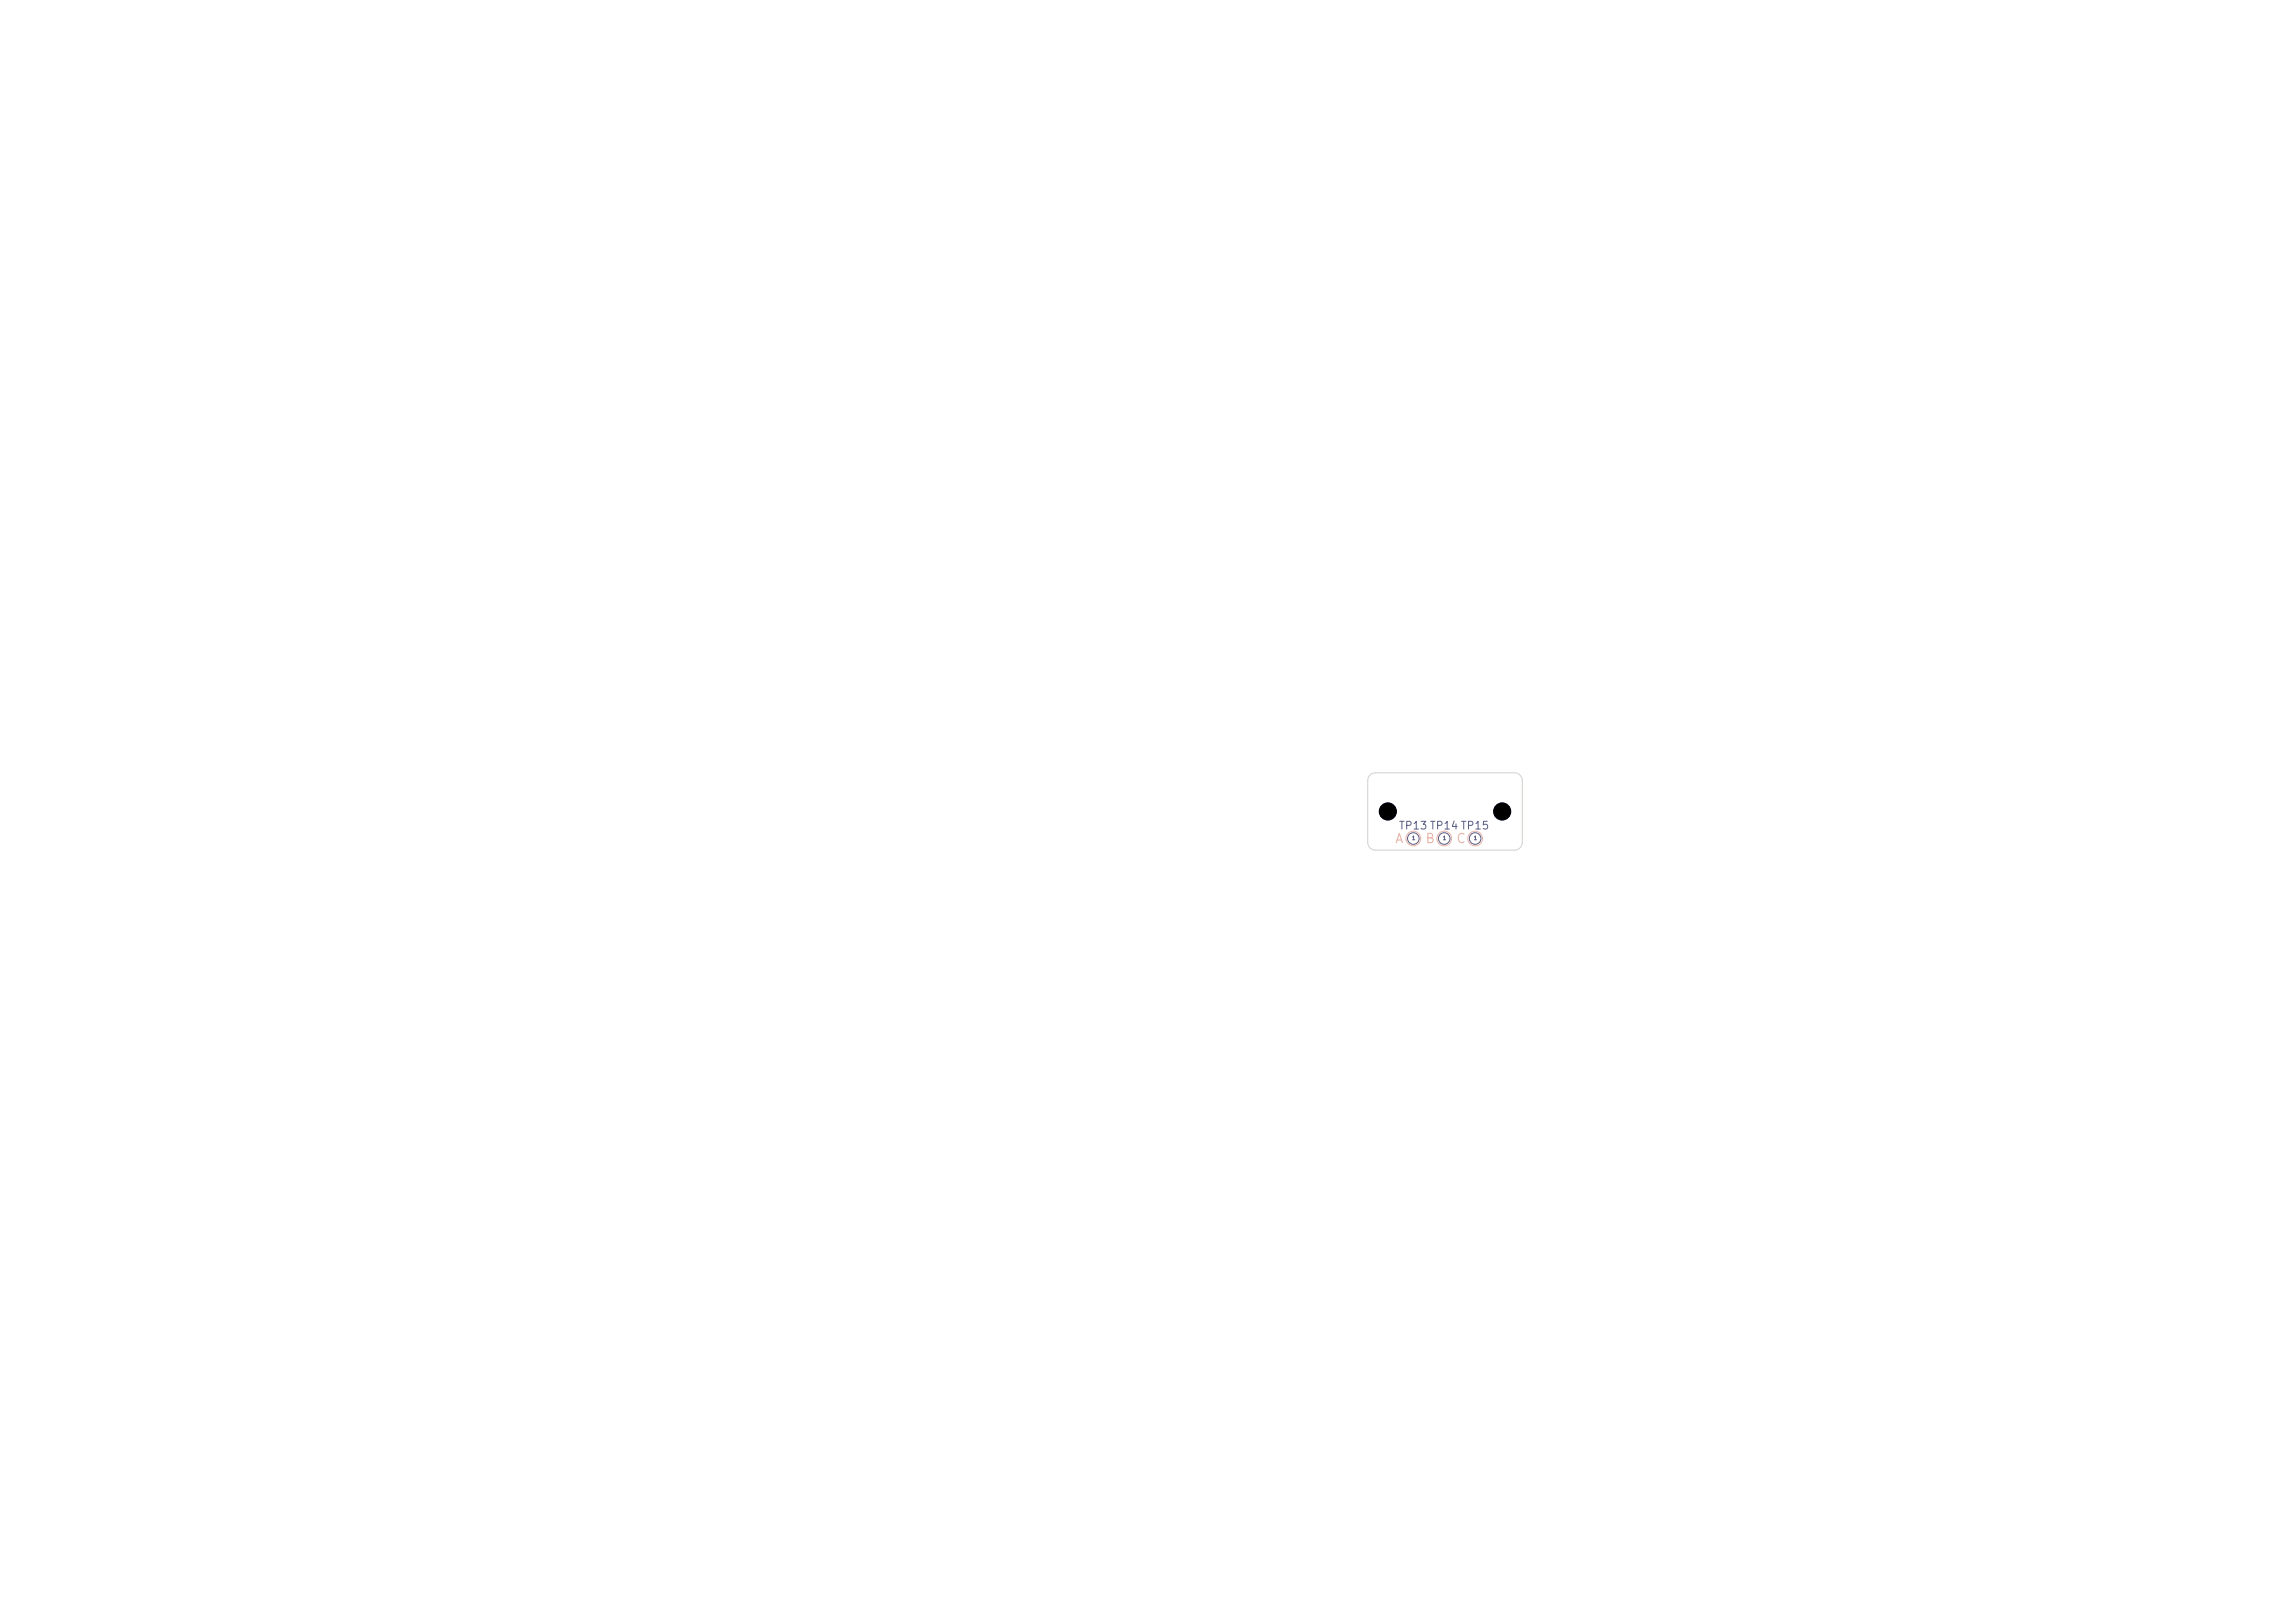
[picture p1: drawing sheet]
<svg xmlns="http://www.w3.org/2000/svg" width="297mm" height="210mm" viewBox="0 0 297 210" stroke-linecap="round" stroke-linejoin="round" font-family="sans-serif">
<defs><g id="words">
<g font-size="1.2" fill="#e8b2a7">
<text x="180.5" y="109.4">A</text>
<text x="184.4" y="109.4">B</text>
<text x="188.4" y="109.4">C</text>
</g>
<text font-size="1" fill="#585d84" x="180.9" y="107.6">TP13 TP14 TP15</text>
<g font-size=".5" fill="#585d84">
<text x="182.7" y="108.8">1</text>
<text x="186.7" y="108.8">1</text>
<text x="190.7" y="108.8">1</text>
</g>
</g></defs>
<g fill="none" stroke="#585d84" stroke-width=".13">
<circle cx="179.6" cy="105" r="1.1"/>
<circle cx="182.9" cy="108.5" r=".75"/>
<circle cx="186.9" cy="108.5" r=".75"/>
<circle cx="190.9" cy="108.5" r=".75"/>
<circle cx="194.4" cy="105" r="1.1"/>
</g>
<g fill="none" stroke="#e8b2a7" stroke-width=".13">
<circle cx="182.9" cy="108.5" r=".95"/>
<circle cx="186.9" cy="108.5" r=".95"/>
<circle cx="190.9" cy="108.5" r=".95"/>
</g>
<path d="M177.3 100.3l.4-.2 .3-.1h18a1 1 0 0 1 1 1v8a1 1 0 0 1-1 1h-18a1 1 0 0 1-1-1v-8l.1-.3z" fill="none" stroke="#d0d2cd" stroke-width=".13"/>
<g fill="#000" stroke="#000" stroke-width=".13">
<circle cx="179.6" cy="105" r="1.1"/>
<circle cx="194.4" cy="105" r="1.1"/>
</g>
<use href="#words"/>
</svg>
